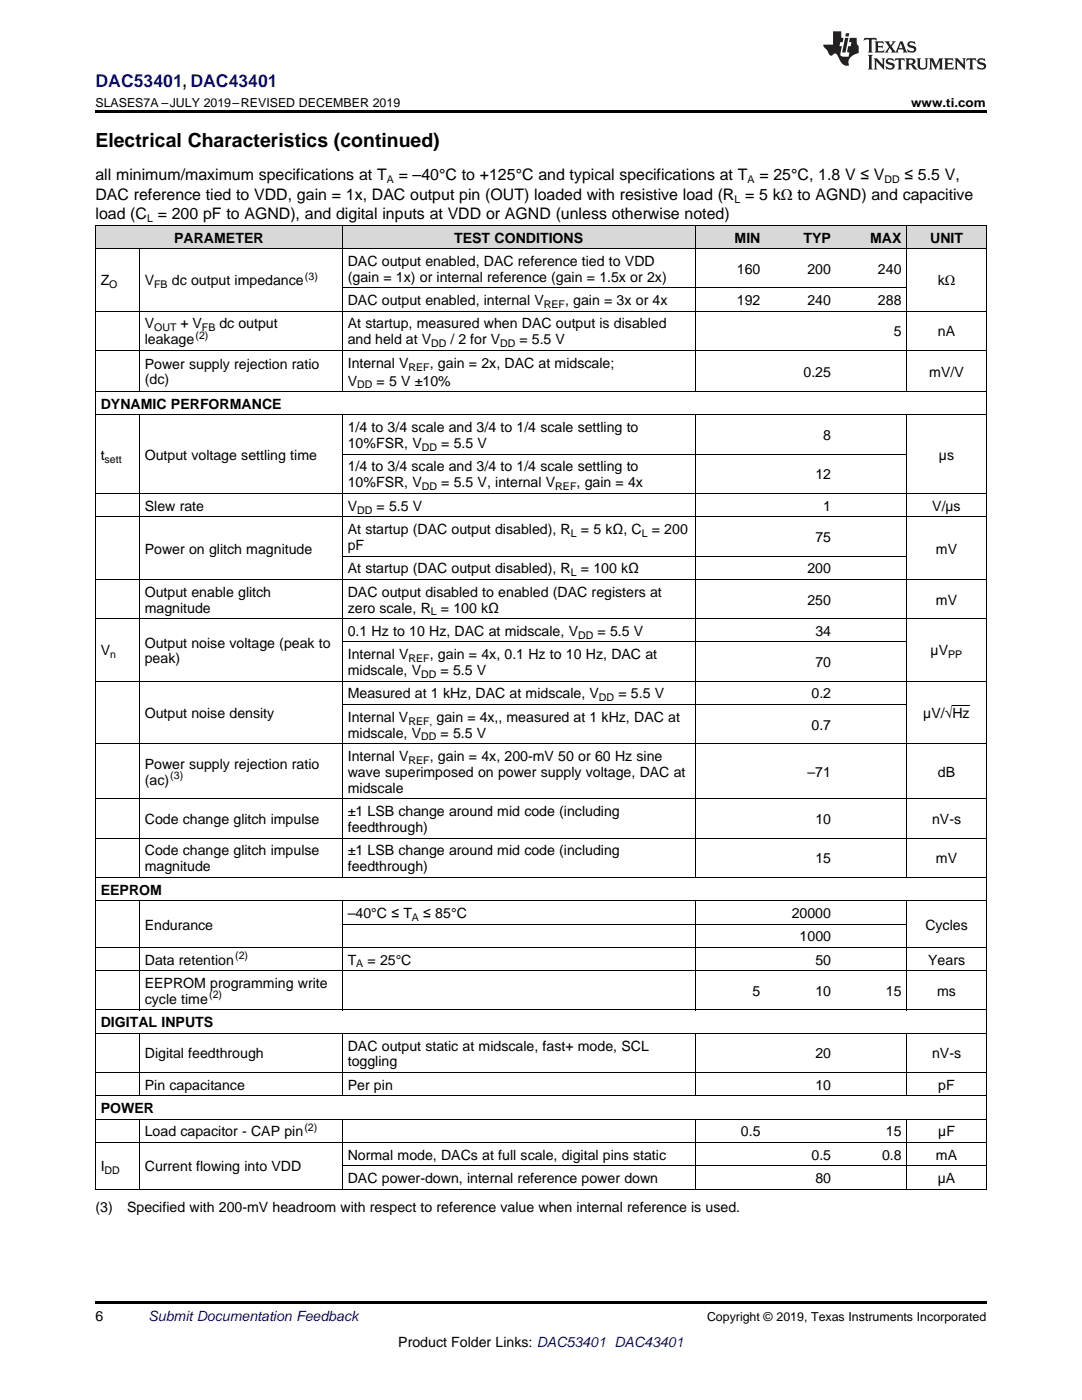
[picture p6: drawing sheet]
<svg xmlns="http://www.w3.org/2000/svg" width="216mm" height="279mm" viewBox="0 0 216 279" stroke-linecap="round" stroke-linejoin="round" font-family="sans-serif">
<defs><g id="words">
<text font-size="3.9" x="19" y="29.3">Electrical Characteristics (continued)</text>
<text font-size="3.5" fill="#00f" x="19" y="17.3">DAC53401, DAC43401</text>
<g font-size="3.2">
<text x="19" y="36">all minimum/maximum specifications at T</text>
<text x="79.6" y="36">= –40°C to +125°C and typical specifications at T</text>
<text x="151.5" y="36">= 25°C, 1.8 V ≤ V</text>
<text x="180.5" y="36">≤ 5.5 V,</text>
<text x="19" y="39.9">DAC reference tied to VDD, gain = 1x, DAC output pin (OUT) loaded with resistive load (R = 5 kΩ to AGND) and capacitive</text>
<text x="19" y="43.7">load (C = 200 pF to AGND), and digital inputs at VDD or AGND (unless otherwise noted)</text>
</g>
<g font-size="2.8">
<text x="34.7" y="48.4">PARAMETER</text>
<text x="69.4" y="53.1">DAC output enabled, DAC reference tied to VDD</text>
<text x="90.6" y="48.4">TEST CONDITIONS</text>
<text x="146.6" y="48.4">MIN</text>
<text x="160.3" y="48.4">TYP</text>
<text x="173.6" y="48.4">MAX</text>
<text x="185.6" y="48.4">UNIT</text>
<text x="20.1" y="57">Z</text>
<text x="28.9" y="57">V</text>
<text x="34.3" y="57">dc output impedance</text>
<text x="69.4" y="56.2">(gain = 1x) or internal reference (gain = 1.5x or 2x)</text>
<text x="147" y="54.6">160</text>
<text x="161.1" y="54.6">200</text>
<text x="175.2" y="54.6">240</text>
<text x="187.1" y="57">kΩ</text>
<text x="28.9" y="65.5">V</text>
<text x="36" y="65.5">+ V</text>
<text x="43.8" y="65.5">dc output</text>
<text x="69.4" y="60.9">DAC output enabled, internal V</text>
<text x="69.4" y="65.5">At startup, measured when DAC output is disabled</text>
<text x="112.7" y="60.9">, gain = 3x or 4x</text>
<text x="147" y="60.9">192</text>
<text x="161.1" y="60.9">240</text>
<text x="175.2" y="60.9">288</text>
<text x="28.9" y="68.7">leakage</text>
<text x="69.4" y="68.7">and held at V</text>
<text x="89.9" y="68.7">/ 2 for V</text>
<text x="103.7" y="68.7">= 5.5 V</text>
<text x="178.3" y="67.1">5</text>
<text x="187.1" y="67.1">nA</text>
<text x="28.9" y="73.6">Power supply rejection ratio</text>
<text x="28.9" y="76.7">(dc)</text>
<text x="69.4" y="73.4">Internal V</text>
<text x="69.4" y="76.9">V</text>
<text x="75.1" y="76.9">= 5 V ±10%</text>
<text x="85.8" y="73.4">, gain = 2x, DAC at midscale;</text>
<text x="160.3" y="75.1">0.25</text>
<text x="185.4" y="75.1">mV/V</text>
<text x="20.1" y="81.6">DYNAMIC PERFORMANCE</text>
<text x="69.4" y="86.3">1/4 to 3/4 scale and 3/4 to 1/4 scale settling to</text>
<text x="69.4" y="89.4">10%FSR, V</text>
<text x="88.1" y="89.4">= 5.5 V</text>
<text x="164.3" y="87.8">8</text>
<text x="20.1" y="91.8">t</text>
<text x="28.9" y="91.8">Output voltage settling time</text>
<text x="69.4" y="94.1">1/4 to 3/4 scale and 3/4 to 1/4 scale settling to</text>
<text x="162.7" y="95.7">12</text>
<text x="187.4" y="91.8">µs</text>
<text x="28.9" y="101.9">Slew rate</text>
<text x="69.4" y="97.3">10%FSR, V</text>
<text x="69.4" y="101.9">V</text>
<text x="75.1" y="101.9">= 5.5 V</text>
<text x="88.1" y="97.3">= 5.5 V, internal V</text>
<text x="115" y="97.3">, gain = 4x</text>
<text x="164.3" y="101.9">1</text>
<text x="186" y="101.9">V/µs</text>
<text x="69.4" y="106.6">At startup (DAC output disabled), R</text>
<text x="115.9" y="106.6">= 5 kΩ, C</text>
<text x="130.1" y="106.6">= 200</text>
<text x="28.9" y="110.5">Power on glitch magnitude</text>
<text x="69.4" y="109.7">pF</text>
<text x="162.7" y="108.2">75</text>
<text x="186.8" y="110.5">mV</text>
<text x="28.9" y="119.1">Output enable glitch</text>
<text x="69.4" y="114.4">At startup (DAC output disabled), R</text>
<text x="69.4" y="119.1">DAC output disabled to enabled (DAC registers at</text>
<text x="115.9" y="114.4">= 100 kΩ</text>
<text x="161.1" y="114.4">200</text>
<text x="28.9" y="122.2">magnitude</text>
<text x="69.4" y="122.2">zero scale, R</text>
<text x="88" y="122.2">= 100 kΩ</text>
<text x="161.1" y="120.7">250</text>
<text x="186.8" y="120.7">mV</text>
<text x="20.1" y="130.8">V</text>
<text x="28.9" y="129.2">Output noise voltage (peak to</text>
<text x="69.4" y="126.9">0.1 Hz to 10 Hz, DAC at midscale, V</text>
<text x="69.4" y="131.6">Internal V</text>
<text x="85.8" y="131.6">, gain = 4x, 0.1 Hz to 10 Hz, DAC at</text>
<text x="119.2" y="126.9">= 5.5 V</text>
<text x="162.7" y="126.9">34</text>
<text x="185.7" y="130.8">µV</text>
<text x="28.9" y="132.4">peak)</text>
<text x="69.4" y="134.7">midscale, V</text>
<text x="87.9" y="134.7">= 5.5 V</text>
<text x="162.7" y="133.1">70</text>
<text x="28.9" y="143.3">Output noise density</text>
<text x="69.4" y="139.4">Measured at 1 kHz, DAC at midscale, V</text>
<text x="123.4" y="139.4">= 5.5 V</text>
<text x="161.9" y="139.4">0.2</text>
<text x="184.2" y="143.3">µV/√Hz</text>
<text x="69.4" y="144">Internal V</text>
<text x="69.4" y="147.2">midscale, V</text>
<text x="87.1" y="144">gain = 4x,, measured at 1 kHz, DAC at</text>
<text x="87.9" y="147.2">= 5.5 V</text>
<text x="161.9" y="145.6">0.7</text>
<text x="28.9" y="153.5">Power supply rejection ratio</text>
<text x="69.4" y="151.9">Internal V</text>
<text x="69.4" y="155">wave superimposed on power supply voltage, DAC at</text>
<text x="85.8" y="151.9">, gain = 4x, 200-mV 50 or 60 Hz sine</text>
<text x="161.1" y="155">–71</text>
<text x="187.1" y="155">dB</text>
<text x="28.9" y="156.6">(ac)</text>
<text x="69.4" y="158.2">midscale</text>
<text x="28.9" y="164.5">Code change glitch impulse</text>
<text x="69.4" y="162.9">±1 LSB change around mid code (including</text>
<text x="69.4" y="166.1">feedthrough)</text>
<text x="162.7" y="164.5">10</text>
<text x="186" y="164.5">nV-s</text>
<text x="28.9" y="170.7">Code change glitch impulse</text>
<text x="28.9" y="173.9">magnitude</text>
<text x="69.4" y="170.7">±1 LSB change around mid code (including</text>
<text x="69.4" y="173.9">feedthrough)</text>
<text x="162.7" y="172.3">15</text>
<text x="186.8" y="172.3">mV</text>
<text x="20.1" y="178.5">EEPROM</text>
<text x="28.9" y="185.5">Endurance</text>
<text x="69.4" y="183.2">–40°C ≤ T</text>
<text x="84.5" y="183.2">≤ 85°C</text>
<text x="158" y="183.2">20000</text>
<text x="184.6" y="185.5">Cycles</text>
<text x="159.6" y="187.9">1000</text>
<text x="28.9" y="192.5">Data retention</text>
<text x="28.9" y="197.2">EEPROM programming write</text>
<text x="69.4" y="192.5">T</text>
<text x="73.3" y="192.5">= 25°C</text>
<text x="162.7" y="192.5">50</text>
<text x="185.2" y="192.5">Years</text>
<text x="28.9" y="200.3">cycle time</text>
<text x="150.2" y="198.8">5</text>
<text x="162.7" y="198.8">10</text>
<text x="176.8" y="198.8">15</text>
<text x="187" y="198.8">ms</text>
<text x="20.1" y="205">DIGITAL INPUTS</text>
<text x="69.4" y="209.7">DAC output static at midscale, fast+ mode, SCL</text>
<text x="28.9" y="211.2">Digital feedthrough</text>
<text x="69.4" y="212.8">toggling</text>
<text x="162.7" y="211.2">20</text>
<text x="186" y="211.2">nV-s</text>
<text x="28.9" y="217.5">Pin capacitance</text>
<text x="69.4" y="217.5">Per pin</text>
<text x="162.7" y="217.5">10</text>
<text x="187.2" y="217.5">pF</text>
<text x="20.1" y="222.1">POWER</text>
<text x="28.9" y="226.8">Load capacitor - CAP pin</text>
<text x="147.8" y="226.8">0.5</text>
<text x="176.8" y="226.8">15</text>
<text x="187.2" y="226.8">µF</text>
<text x="20.1" y="233.8">I</text>
<text x="28.9" y="233.8">Current flowing into VDD</text>
<text x="69.4" y="231.5">Normal mode, DACs at full scale, digital pins static</text>
<text x="161.9" y="231.5">0.5</text>
<text x="176" y="231.5">0.8</text>
<text x="186.8" y="231.5">mA</text>
<text x="69.4" y="236.1">DAC power-down, internal reference power down</text>
<text x="162.7" y="236.1">80</text>
<text x="187.1" y="236.1">µA</text>
<text x="19" y="242">(3)</text>
<text x="25.4" y="242">Specified with 200-mV headroom with respect to reference value when internal reference is used.</text>
<text x="19" y="263.6">6</text>
<text x="79.5" y="268.9">Product Folder Links: DAC53401 DAC43401</text>
</g>
<text font-size="2.8" fill="#0000c8" x="29.6" y="263.6">Submit Documentation Feedback</text>
<g font-size="2.5">
<text x="19" y="21.4">SLASES7A –JULY 2019–REVISED DECEMBER 2019</text>
<text x="181.8" y="21.4">www.ti.com</text>
<text x="141.1" y="263.6">Copyright © 2019, Texas Instruments Incorporated</text>
</g>
<g font-size="2.1">
<text x="77.2" y="36.6">A</text>
<text x="146.6" y="40.5">L</text>
<text x="149.2" y="36.6">A</text>
<text x="176.5" y="36.6">DD</text>
<text x="29.4" y="44.4">L</text>
<text x="21.8" y="57.5">O</text>
<text x="30.8" y="57.5">FB</text>
<text x="60.9" y="55.8">(3)</text>
<text x="108.5" y="61.5">REF</text>
<text x="30.8" y="66.1">OUT</text>
<text x="39" y="67.6">(2)</text>
<text x="40.3" y="66.1">FB</text>
<text x="86" y="69.3">DD</text>
<text x="99.8" y="69.3">DD</text>
<text x="71.3" y="77.5">DD</text>
<text x="81.5" y="73.9">REF</text>
<text x="84.2" y="90">DD</text>
<text x="20.9" y="92.3">sett</text>
<text x="84.2" y="97.8">DD</text>
<text x="110.8" y="97.8">REF</text>
<text x="71.3" y="102.5">DD</text>
<text x="113.9" y="107.1">L</text>
<text x="128.1" y="107.1">L</text>
<text x="113.9" y="115">L</text>
<text x="86" y="122.8">L</text>
<text x="22" y="131.4">n</text>
<text x="115.4" y="127.5">DD</text>
<text x="189.2" y="131.4">PP</text>
<text x="81.5" y="132.1">REF</text>
<text x="84" y="135.3">DD</text>
<text x="119.5" y="139.9">DD</text>
<text x="81.5" y="144.6">REF,</text>
<text x="84" y="147.8">DD</text>
<text x="34" y="155.5">(3)</text>
<text x="81.5" y="152.4">REF</text>
<text x="82.2" y="183.8">A</text>
<text x="46.9" y="191.4">(2)</text>
<text x="71.1" y="193.1">A</text>
<text x="41.7" y="199.2">(2)</text>
<text x="60.7" y="225.7">(2)</text>
<text x="20.9" y="234.4">DD</text>
</g>
</g></defs>
<g fill="#d8d8d8">
<path d="M19 45h8.8v4.7h-8.8z"/>
<path d="M27.8 45h40.5v4.7h-40.5z"/>
<path d="M68.3 45h70.4v4.7h-70.4z"/>
<path d="M138.7 45h14.1v4.7h-14.1z"/>
<path d="M152.8 45h14.1v4.7h-14.1z"/>
<path d="M166.9 45h14.1v4.7h-14.1z"/>
<path d="M181 45h15.8v4.7h-15.8z"/>
</g>
<path d="M19 22h177.8v.5h-177.8zM19 237.3l.2 .1zM68.2 237.3l.1 .1zM138.6 237.3l.1 .1zM152.7 237.3l.1 .1zM166.8 237.3l.1 .1zM180.9 237.3l.1 .1zM196.7 237.3l.1 .1zM19 259.7h177.8v.5h-177.8z" fill="#000"/>
<g fill="none" stroke="#000" stroke-width=".2">
<path d="M19 49.6h177.8M19 45h177.8M19.1 45v192.4M27.8 49.7v28.5M68.3 45v33.2M68.3 57.4h112.7M138.7 45v33.2M180.9 45v33.2M196.8 45v192.4M19 78.2h177.8M19 69.9h177.8M19 62.1h177.8"/>
<path d="M19 98.5h177.8M19 82.8h177.8M27.8 82.8v92.4M68.3 82.8v92.4M68.3 90.6h112.7M138.7 82.8v92.4M180.9 82.8v92.4M19 115.6h177.8M19 103.1h177.8M68.3 111h112.7M19 135.9h177.8M19 123.5h177.8"/>
<path d="M68.3 128.1h112.7M19 159.4h177.8M19 148.4h177.8M68.3 140.6h112.7M19 179.8h177.8M19 175.1h177.8M19 167.3h177.8M27.8 179.8v21.8M68.3 179.8v21.8M138.7 179.8v21.8M180.9 179.8v21.8M19 193.7h177.8"/>
<path d="M19 189.1h177.8M68.3 184.4h112.7M19 218.7h177.8M19 214h177.8M19 206.2h177.8M19 201.6h177.8M27.8 206.2v12.6M68.3 206.2v12.6M138.7 206.2v12.6M180.9 206.2v12.6M19 237.3h177.8M19 228h177.8"/>
<path d="M19 223.4h177.8M27.8 223.4v14M68.3 223.4v14M68.3 232.7h128.5M138.7 223.4v14M180.9 223.4v14"/>
</g>
<g fill="#231f20">
<path d="M172.5 7.6l-.1 .5 .4-.2h.6v.1v2.1l-.2 .4h.9l-.2-.4v-2.1l.1-.1h.5l.5 .2-.2-.5zM174.5 8.3l.2 .3v1.5l-.2 .4h1.8l.2-.6a1.04 1.04 0 0 1-1.3 .2v-.7h.6l.3 .2v-.6l-.3 .2h-.6v-.6l.8-.1 .4 .3-.2-.5zM176.5 8.3l.9 1.1-.9 1.1h.8l-.2-.2 .4-.7 .5 .7-.2 .2h1.5l-.2-.2 .2-.4h.9l.1 .4-.2 .2h1l-.3-.3-.7-1.9h-.5l-.9 2-.8-1 .9-1h-.8l.1 .3-.4 .5-.3-.6 .1-.2zM179.7 8.6l.4 1h-.7zM181.3 8.4a.63 .63 0 0 0-.2 .7 .63 .63 0 0 0 .6 .4l.6 .2 .1 .2a.75 .75 0 0 1-.7 .4 .75 .75 0 0 1-.6-.5l.1 .7 .1-.1a1.11 1.11 0 0 0 1.5-.6 1.13 1.13 0 0 0-1.2-.8l-.1-.4a1.04 1.04 0 0 1 1.2 .2l-.2-.5-.2 .1-.4-.2zM173.2 10.9l.2 .4v2.2l-.2 .4h1l-.3-.4v-2.2l.3-.4zM174.3 11.6l.3 .4v1.5l-.3 .4h.8l-.2-.4v-1.3l1.5 1.7v-1.9l.2-.4h-.7l.2 .4v.9l-1.1-1.3zM177 11.8a.62 .62 0 0 0-.2 .7 .62 .62 0 0 0 .6 .4l.6 .1 .1 .3a.76 .76 0 0 1-.7 .3 .76 .76 0 0 1-.7-.4l.2 .7 .1-.1a1.11 1.11 0 0 0 1.5-.6 1.13 1.13 0 0 0-1.2-.8l-.1-.4a1.04 1.04 0 0 1 1.2 .2l-.2-.6-.2 .1-.5-.1zM178.7 11.6l-.2 .6a.61 .61 0 0 1 .8-.3v1.6l-.2 .4h.9l-.2-.4v-1.6a.63 .63 0 0 1 .7 .3l-.1-.6zM180.6 11.6l.3 .4v1.5l-.3 .4h1l-.2-.2-.1-.8 .6 .2a.76 .76 0 0 0 1.2 .7l-1-1a.58 .58 0 0 0 .6-.5 .58 .58 0 0 0-.5-.6zM181.4 11.9h.1a.45 .45 0 0 1 .5 .1 .45 .45 0 0 1 .1 .5l-.8 .2zM182.9 11.6l.2 .2a2.17 2.17 0 0 0 .3 1.9 .99 .99 0 0 0 1.6-.6v-1.1l.2-.4h-.7l.2 .2a1.92 1.92 0 0 1-.2 1.8 .6 .6 0 0 1-.9-.5v-1.1l.2-.4zM185.4 11.6l.2 .4v1.5l-.2 .4h.7l-.2-.4v-1.4l.8 1.8 .8-1.8v1.4l-.2 .4h.9l-.2-.4v-1.5l.2-.4h-.8l-.6 1.5-.6-1.5zM188.4 11.6l.2 .4v1.5l-.2 .4h1.8l.1-.6a1.04 1.04 0 0 1-1.2 .1v-.6h.5l.4 .2v-.6l-.4 .2h-.5v-.7h.8l.3 .3-.1-.6zM190.5 11.6l.2 .4v1.5l-.2 .4h.7l-.2-.4v-1.3l1.5 1.7v-1.9l.2-.4h-.7l.2 .4v.9l-1.1-1.3zM192.9 11.6l-.1 .6a.61 .61 0 0 1 .7-.3l.1 1.6-.3 .4h1l-.3-.4 .1-1.6a.63 .63 0 0 1 .7 .3l-.1-.6zM195.2 11.8a.62 .62 0 0 0-.2 .7 .62 .62 0 0 0 .6 .4l.6 .1 .1 .3a.76 .76 0 0 1-.7 .3 .76 .76 0 0 1-.6-.4l.1 .7 .1-.1a1.11 1.11 0 0 0 1.6-.6 1.13 1.13 0 0 0-1.3-.8l-.1-.4a1.04 1.04 0 0 1 1.2 .2l-.1-.6-.2 .1-.5-.1z"/>
<path d="M166.2 6.3v2.6h-1.9v.4l.8 .9a.91 .91 0 0 0 1 .8 .56 .56 0 0 1 .5-.3 .56 .56 0 0 1 .5 .3l.4 .8a1.53 1.53 0 0 0 1.9 1.2 1.54 1.54 0 0 1 1-2.1l.9-.3v-1.4a1.52 1.52 0 0 1-.4-1.6h-1.3l-.2 .8h.5l-.2 .8h-.5l-.1 1v.2l.4 .1-.2 .8a1.93 1.93 0 0 1-1.6-.3l.3-1.8h-.5l.2-.8h.4l.2-.8h-.4v-1.3zM168.6 7.6l-.6 2.9h.7l.6-2.9zM168.8 6.6l-.1 .7h.6l.2-.7z"/>
</g>
<path d="M190 140.8h3.5" fill="none" stroke="#000" stroke-width=".2"/>
<use href="#words"/>
</svg>
